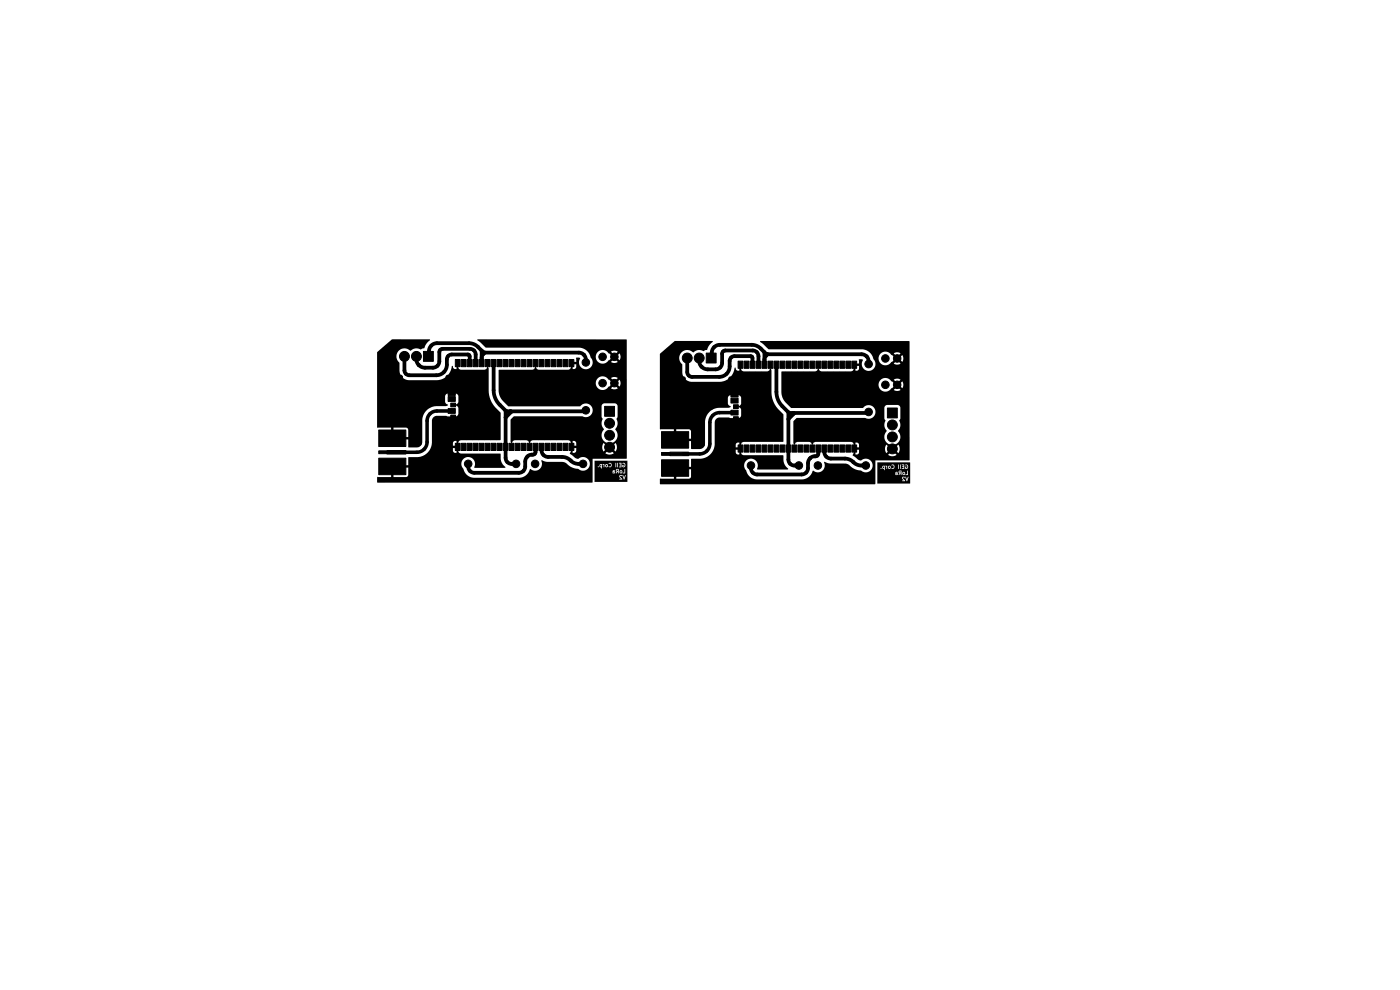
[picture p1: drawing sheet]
<svg xmlns="http://www.w3.org/2000/svg" width="297mm" height="210mm" viewBox="0 0 297 210" stroke-linecap="round" stroke-linejoin="round" font-family="sans-serif">
<g fill="#000">
<path d="M80 74.7l3.2-2.7h8v.2l-.7 .7-.4 .7a.59 .59 0 0 1-.7 .4l-.1 .1a2.09 2.09 0 0 0-2.3 .3 1.72 1.72 0 0 0-2.5 .1 1.72 1.72 0 0 0 .3 2.5v1.5a2.08 2.08 0 0 0 2.1 2.2h5.8a3.4 3.4 0 0 0 3.2-3.1l.2 .1a.56 .56 0 0 0 .7 .6v-1.4l.2-.1 .2 .1 .2 1.4 .4 .1h5l.4-.1 .2-.4h.1l.2 .3v4.6a5.3 5.3 0 0 0 1.5 3.8l1 1v5.8h-8.4l-1.3 .1-.4 .3v.7h.7v-1h.6l-.2 1.6h-1.1v.5l.2 .4 .5 .1v-1h.4l.2 1 .4 .1h8.3l.1 .1v.8a3.2 3.2 0 0 0 1 2l-.1 .1h-6.5a1.48 1.48 0 0 0-1.2-2.3 1.48 1.48 0 0 0-1.3 2.3h-14.6v2l2.8-.1 .3-.3v-1.6h11.5l.1 .2a2.51 2.51 0 0 0 2.5 2h9.5a2.79 2.79 0 0 0 2.3-1.9 1.5 1.5 0 0 0 1.9 0 1.5 1.5 0 0 0 .4-1.8l1.3 .3h3.2l.7 .2a4 4 0 0 0 2.7 1.3 1.46 1.46 0 0 0 2-.1 1.46 1.46 0 0 0 0-2.1 1.46 1.46 0 0 0-2.1 0l-.6-.2-1.1-.8 .2-.6v-1.8l-.1-.4-.4-.1h-7.6l-.4 .1-.3 .5-.2-.5-.4-.1h-2.5l-.4 .1-.2 .5h-.2l-.1-.4v-4.5l.8-.8h14.5a1.47 1.47 0 0 0 1.9-.6 1.47 1.47 0 0 0-.5-1.9 1.47 1.47 0 0 0-2 .4h-15.1l-1.2-1.1a3.3 3.3 0 0 1-.9-2.3v-4.4h7.2l.4-.1 .2-.5 .3 .5 .4 .1h6.3l.4-.1 .1-.3 .1-1.2h1v-.8l.1-.1 .8 .1-.3 .6 .1 .7h-1.4v1h.3l.4-.3v-.7l.7 .1a1.46 1.46 0 0 0 2.2 .7 1.46 1.46 0 0 0 .2-2.3 2.57 2.57 0 0 0-2.6-2.1h-19.6l-1.9-1.6 .2-.1 31.5 .1 .1 2.5h-1.9l-.8-.2-.7 .2 .7 .7 .8-.7h1.9v1.1h-1.3l-.3-.7-.7 .7h-.7l-.8-.7a1.49 1.49 0 0 0-2.3-.5 1.49 1.49 0 0 0 0 2.3 1.49 1.49 0 0 0 2.3-.4l.8-.7h.7l.7 .7 .3-.7h1.3v1.1h-1.9l-.8-.7-.7 .7 .7 .2 .8-.2h1.9v3.4h-1.9a1.29 1.29 0 0 0-1.5 0l.7 .7 .8-.7h1.9v1.1h-1.3l-.3-.7-.7 .7h-.7l-.8-.7a1.61 1.61 0 0 0-2.5-.2 1.48 1.48 0 0 0 .4 2.1 1.48 1.48 0 0 0 2.1-.5l.8-.7h.7l.7 .7 .3-.7h1.3v1.1h-1.9l-.8-.8-.7 .8 .7 .2 .8-.2h1.9v9.9h-2l-.1-.5-.4-.8a2 2 0 0 0 .3-2.2l.2-.4v-2.3l-.1-.3-.4-.2h-2.3l-.3 .1-.3 .4v2.3l.3 .5a1.88 1.88 0 0 0 .2 2.2 1.73 1.73 0 0 0 .7 2.9l.5 .5 .6-.6a1.71 1.71 0 0 0 1.1-1.6h2v2.6h-2.1l-.3-.9-.9 .9h-.7l-1-.9-.2 .5h-5.6v-.7l-.4-.3h-.3v1h6.3v.6h-6.3v1h.3l.4-.3v-.7h5.6l.2 .7 1-.9h.7l.9 .9 .3-.9h2.1v1.2h-2.8l-.9-.9-.9 .9a1.56 1.56 0 0 0 1.8 0h2.8v1.2h-7.3v5l-.1 .1-45.6-.1 .1-1.1h2.9v-2.5h3.6l.1-1.7h1.7a3.2 3.2 0 0 0 3.2-3.2v-4.5a1.06 1.06 0 0 1 1.1-1.1h1.9l.4 .1h1.7l.3-.1 .2-.4v-1.2l-.6-.7 .5-.3 .1-.3v-1.4l-.5-.4h-1.9l-.4 .5v1.2l.6 .8-.4 .2h-1.8a3.1 3.1 0 0 0-3.2 3.2v3.3h-3v-1.6l-.3-.3-2.8-.1v2h6.1v1.1a1.15 1.15 0 0 1-1.3 1.1h-1.6l-.1-1.7h-3.6v-2.5h-3zM140 75l3.2-2.7h8v.2l-.7 .7-.5 1-.8 .3a2.05 2.05 0 0 0-2.2 .2 1.72 1.72 0 0 0-2.5 .2 1.72 1.72 0 0 0 .2 2.4v1.6a2.07 2.07 0 0 0 2.2 2.1h5.7a3.4 3.4 0 0 0 3.3-3l.2 .1a.56 .56 0 0 0 .7 .5v-1.4l.2-.1 .2 .1 .1 1.4 .5 .2h5l.4-.2 .2-.4h.1l.2 .3v4.6a5.3 5.3 0 0 0 1.6 3.9l.9 1-.1 5.7h-8.3l-1.3 .2-.4 .2v.8h.7v-1h.5l-.1 1.5h-1.1v.6l.2 .4h.5v-1h.4l.1 1 .5 .2h8.3l.1 .1v.8a2.89 2.89 0 0 0 1 2l-.1 .1-6.5-.1a1.47 1.47 0 0 0-1.2-2.2 1.47 1.47 0 0 0-1.3 2.2h-14.6v2h2.8l.3-.4v-1.6h11.5l.2 .3a2.41 2.41 0 0 0 2.4 1.9h9.4a2.71 2.71 0 0 0 2.4-1.9 1.5 1.5 0 0 0 1.9 .1 1.5 1.5 0 0 0 .4-1.9l1.3 .3h3.1l.8 .2a4 4 0 0 0 2.7 1.3 1.46 1.46 0 0 0 2-.1 1.46 1.46 0 0 0 0-2 1.46 1.46 0 0 0-2.1 0l-.6-.2-1.1-.9 .2-.6v-1.7l-.1-.4-.5-.2h-7.5a.48 .48 0 0 0-.5 .6h-.3l-.1-.4-.4-.2h-2.5a.48 .48 0 0 0-.6 .6h-.2l-.1-.3v-4.6l.7-.7h14.6a1.45 1.45 0 0 0 1.9-.6 1.45 1.45 0 0 0-.4-1.9 1.45 1.45 0 0 0-2 .3l-15.2 .1-1.2-1.1a3.3 3.3 0 0 1-.9-2.5v-4.2h7.1l.4-.2 .3-.4 .3 .4 .4 .2h6.3l.4-.2 .1-.2 .1-1.3h1v-.8l.1-.1 .8 .1-.3 .7 .1 .6h-1.4v1l.6-.1 .1-.9h.7a1.46 1.46 0 0 0 2.1 .9 1.46 1.46 0 0 0 .3-2.3 2.56 2.56 0 0 0-2.5-2.1h-19.7l-1.9-1.6 .2-.2 31.5 .1 .1 2.6h-1.9a1.29 1.29 0 0 0-1.5 0l.7 .7 .8-.7h1.9v1h-1.4l-.2-.7-.7 .7h-.7l-.8-.7a1.61 1.61 0 0 0-2.5-.2 1.48 1.48 0 0 0 .4 2.2 1.48 1.48 0 0 0 2.1-.5l.8-.8h.7l.7 .8 .2-.8h1.4v1.1h-1.9l-.8-.7-.7 .7 .7 .3 .8-.3h1.9v3.4h-1.9a1.29 1.29 0 0 0-1.5 0l.7 .8 .8-.8h1.9v1.1h-1.4l-.2-.7-.7 .7h-.7l-.8-.7a1.64 1.64 0 0 0-2.5-.2 1.48 1.48 0 0 0 .4 2.2 1.48 1.48 0 0 0 2.1-.6l.8-.7h.7l.7 .8 .2-.8h1.4v1.1h-1.9l-.8-.7-.7 .7 .7 .2 .8-.2h1.9v10h-2l-.1-.5-.4-.8a2 2 0 0 0 .3-2.3l.2-.3v-2.4l-.1-.2-.4-.3h-2.3l-.3 .1-.3 .4v2.4a.58 .58 0 0 1 .1 .8 2.56 2.56 0 0 0 .4 1.9 1.72 1.72 0 0 0 .7 2.8l.5 .6 .6-.6a1.7 1.7 0 0 0 1.1-1.6h2v2.5h-2.1l-.3-.9-.9 .9h-.7l-1-.9-.2 .6h-5.6l-.1-.9-.6-.1v1h6.3v.5h-6.3v1l.6-.1 .1-.9h5.6l.2 .7 1-.9h.7l.9 .9 .3-.9h2.1v1.3h-2.8l-.9-.9-.9 .9a1.56 1.56 0 0 0 1.8 0h2.8l-.1 1.1-7.2 .1v4.9l-.1 .1h-45.6l.1-1.2h2.9v-2.4l3.6-.1 .1-1.7h1.8a3.2 3.2 0 0 0 3.1-3.2v-4.5l.1-.5 .4-.3 .4-.2 4.2 .1 .3-.1 .2-.5v-1.2l-.6-.7 .5-.3 .1-.3v-1.4l-.5-.4-1.9 .1-.4 .5v1.2l.3 .4 .3 .2v.1l-.4 .2h-2a3.1 3.1 0 0 0-3 3.1v3.5h-3v-1.6l-.3-.4h-2.8v2h6.1v1a1.14 1.14 0 0 1-1.2 1.2l-1.7-.1-.1-1.6h-3.6v-2.5l-3-.1zM127.4 98.6h.2l-.1 .4-.2-.1zM128.6 98.6h.2v.4l-.2-.1zM130.8 99.7l.3-.1v.3h-.3zM131.6 99.9l.3 .1-.1 .3-.2-.1zM187.4 99h.1v.3h-.1zM188.6 99h.2l-.1 .3-.2-.1zM126.1 97.7h7v1h-.4l-.2-.5h-.3l-.1 .2a.31 .31 0 0 1 .4 .2 .31 .31 0 0 1-.3 .3l.1-.2-.2-.1v.5h-.3v-.9h-.5l.4 .1v.3h-.3l.3 .1v.3l-.6 .1-.1-.9-.1 .9h-.2v-.9h-.1v.5h-.8l-.1-.4-.3-.1-.3 .1 .4 .1 .1 .3h-.6l-.4-.3-.4 .3-.1-.3-.3 .2-.4-.2-.2 .3v.3l-.3-.1-.1 .1 .8 .1v.3l.1-.8h.3l.1 .5 .1-.4h.2l.2 .4 .3-.1 .1-.3h.6a.28 .28 0 0 1-.1 .3 .28 .28 0 0 1-.4-.1l.1 .2h.3l.3-.4h.8v.4h1.7l.4-.4h.4v1.7h-.5v-.9l-.1 .5h-.5l-.3-.3-.4 .3v-.5h-.4l-.3 .2 .2 .3v.2l-.7-.2 .3-.1-.1-.2-.3 .1v.2v.4h.4l.1-.2h.3l-.2 .2h.2l.2-.4 .2 .4 .1-.4h.1l.3 .4 .3-.1v-.3h.5v.3h-.4v.1h1v.4h-.5l-.2 .6-.3-.6 .2 .9h-.3l-.4-.6v-.1h.3v-.2h-.4l-.1 .4 .3 .4h-.3l1 .1 .3-.9h.4v1.4h-7zM130.1 100.1l.2 .2h-.2zM186.1 98.1h7v1h-.4l-.2-.5-.3-.1-.1 .2a.31 .31 0 0 1 .4 .2 .31 .31 0 0 1-.3 .4l.1-.3h-.2v.4h-.3v-.9l-.5 .1 .4 .1v.2l-.3 .1 .3 .1v.2l-.6 .1-.1-.9-.1 .9h-.2v-.9l-.1 .1v.5h-.8l-.1-.4-.3-.2-.3 .2h.4l.1 .3h-.6l-.4-.2-.4 .2-.1-.2-.3 .1-.4-.1-.2 .2v.4l-.3-.2-.1 .2 .7 .1 .1 .3 .1-.9 .3 .1 .1 .5 .1-.5h.2l.2 .5 .3-.1 .1-.4 .6 .1a.28 .28 0 0 1-.2 .2 .28 .28 0 0 1-.3 0l.1 .1 .2 .1 .4-.4h.8v.4h1.7l.4-.4h.4v1.6h-.5v-.9l-.1 .5h-.5l-.3-.2-.4 .2-.1-.4-.3-.1-.3 .2 .2 .4-.1 .1-.6-.2h.3l-.1-.2h-.3l-.1 .3 .1 .4 .4-.1 .1-.2h.2l-.1 .2 .1 .1 .3-.4 .2 .4 .1-.5h.1l.3 .5 .3-.1v-.4h.5v.3h-.4v.2l1-.1v.5l-.5-.1-.2 .6-.3-.6 .2 .9h-.3l-.5-.5 .1-.2 .3 .1v-.2h-.4l-.1 .4 .3 .3-.3 .1 1 .1 .3-.9h.4v1.4h-7zM190.1 100.5l.2 .1h-.2z"/>
<path d="M190.8 100h.3v.2h-.3zM191.6 100.3h.2v.3h-.2z"/>
</g>
<g fill="#000" stroke="#000" stroke-width=".21">
<path d="M89.8 74.6h2.1v2.1h-2.1zM96.6 76.3h1v1.5h-1zM97.9 76.3h1v1.5h-1zM99.1 76.3h1.1v1.5h-1.1zM100.4 76.3h1v1.5h-1zM101.7 76.3h1v1.5h-1zM102.9 76.3h1.1v1.5h-1.1zM104.2 76.3h1v1.5h-1zM105.5 76.3h1v1.5h-1zM106.8 76.3h1v1.5h-1zM108 76.3h1v1.5h-1zM109.3 76.3h1v1.5h-1z"/>
<path d="M110.6 76.3h1v1.5h-1zM111.8 76.3h1.1v1.5h-1.1zM113.1 76.3h1v1.5h-1zM114.4 76.3h1v1.5h-1zM115.6 76.3h1.1v1.5h-1.1zM116.9 76.3h1v1.5h-1zM118.2 76.3h1v1.5h-1zM119.5 76.3h1v1.5h-1zM120.7 76.3h1v1.5h-1zM149.8 74.9h2.1v2.1h-2.1zM156.6 76.6h1v1.5h-1zM157.9 76.6h1v1.5h-1z"/>
<path d="M159.1 76.6h1v1.5h-1zM160.4 76.6h1v1.5h-1zM161.7 76.6h1v1.5h-1zM162.9 76.6h1.1v1.5h-1.1zM164.2 76.6h1v1.5h-1zM165.5 76.6h1v1.5h-1zM166.7 76.6h1.1v1.5h-1.1zM168 76.6h1v1.5h-1zM169.3 76.6h1v1.5h-1zM170.6 76.6h1v1.5h-1zM171.8 76.6h1v1.5h-1zM173.1 76.6h1v1.5h-1z"/>
<path d="M174.4 76.6h1v1.5h-1zM175.6 76.6h1.1v1.5h-1.1zM176.9 76.6h1v1.5h-1zM178.2 76.6h1v1.5h-1zM179.4 76.6h1.1v1.5h-1.1zM180.7 76.6h1v1.5h-1zM80.4 95.6h1.7v.6h-1.7zM80.3 91.2h5.8v3.5h-5.8zM82.1 95.6h4v.7h-4zM80.4 97.2h5.7v3.5h-5.7zM95.1 89.2h1.5v1h-1.5zM95.1 86.7h1.5v1h-1.5z"/>
<path d="M95.1 84.1h1.5v1h-1.5zM95.1 82.9h1.5v1h-1.5zM95.1 81.6h1.5v1h-1.5zM95.6 85.5h1v.8h-1zM95.6 88.1h1v.7h-1zM96.6 94h1v1.6h-1zM97.9 94h1v1.6h-1zM99.1 94h1.1v1.6h-1.1zM100.4 94h1v1.6h-1zM101.7 94h1v1.6h-1zM102.9 94h1.1v1.6h-1.1zM104.2 94h1v1.6h-1z"/>
<path d="M105.5 94h1v1.6h-1zM106.8 94h1v1.6h-1zM108 94h1v1.6h-1zM109.3 94h1v1.6h-1zM110.6 94h1v1.6h-1zM111.8 94h1.1v1.6h-1.1zM113.1 94h1v1.6h-1zM114.4 94h1v1.6h-1zM115.6 94h1.1v1.6h-1.1zM116.9 94h1v1.6h-1zM118.2 94h1v1.6h-1zM119.5 94h1v1.6h-1z"/>
<path d="M120.7 94h1v1.6h-1zM128.3 86.2h2.1v2.1h-2.1zM140.3 96h1.8v.6h-1.8zM140.3 91.6h5.8v3.5h-5.8zM142.1 95.9h4v.8h-4zM140.3 97.5h5.8v3.5h-5.8zM155.1 89.6h1.5v1h-1.5zM155.1 87h1.5v1h-1.5zM155.1 84.5h1.5v1h-1.5zM155.1 83.2h1.5v1h-1.5zM155.1 81.9h1.5v1.1h-1.5zM155.6 85.9h1v.8h-1z"/>
<path d="M155.6 88.4h1v.8h-1zM156.6 94.4h1v1.5h-1zM157.9 94.4h1v1.5h-1zM159.1 94.4h1v1.5h-1zM160.4 94.4h1v1.5h-1zM161.7 94.4h1v1.5h-1zM162.9 94.4h1.1v1.5h-1.1zM164.2 94.4h1v1.5h-1zM165.5 94.4h1v1.5h-1zM166.7 94.4h1.1v1.5h-1.1zM168 94.4h1v1.5h-1zM169.3 94.4h1v1.5h-1z"/>
<path d="M170.6 94.4h1v1.5h-1zM171.8 94.4h1v1.5h-1zM173.1 94.4h1v1.5h-1zM174.4 94.4h1v1.5h-1zM175.6 94.4h1.1v1.5h-1.1zM176.9 94.4h1v1.5h-1zM178.2 94.4h1v1.5h-1zM179.4 94.4h1.1v1.5h-1.1zM180.7 94.4h1v1.5h-1zM188.3 86.6h2.1v2.1h-2.1z"/>
<circle cx="81" cy="76" r=".4"/>
<circle cx="81" cy="78" r=".4"/>
<circle cx="83" cy="76" r=".4"/>
<circle cx="83" cy="74" r=".4"/>
<circle cx="83" cy="78" r=".4"/>
<circle cx="85.8" cy="75.6" r="1.05"/>
<circle cx="88.3" cy="75.6" r="1.05"/>
<circle cx="124.3" cy="76.9" r=".8"/>
<circle cx="127.8" cy="75.7" r=".8"/>
<circle cx="130.3" cy="75.7" r=".8"/>
<circle cx="141" cy="76.3" r=".4"/>
<circle cx="141" cy="78.3" r=".4"/>
<circle cx="143" cy="76.3" r=".4"/>
<circle cx="143" cy="74.3" r=".4"/>
<circle cx="143" cy="78.3" r=".4"/>
<circle cx="145.8" cy="75.9" r="1.05"/>
<circle cx="148.3" cy="75.9" r="1.05"/>
<circle cx="184.3" cy="77.2" r=".8"/>
<circle cx="187.8" cy="76" r=".8"/>
<circle cx="190.3" cy="76" r=".8"/>
<circle cx="81" cy="82" r=".4"/>
<circle cx="81" cy="86" r=".4"/>
<circle cx="81" cy="80" r=".4"/>
<circle cx="81" cy="84" r=".4"/>
<circle cx="81" cy="88" r=".4"/>
<circle cx="81" cy="90" r=".4"/>
<circle cx="83" cy="82" r=".4"/>
<circle cx="83" cy="86" r=".4"/>
<circle cx="83" cy="80" r=".4"/>
<circle cx="83" cy="88" r=".4"/>
<circle cx="83" cy="84" r=".4"/>
<circle cx="83" cy="90" r=".4"/>
<circle cx="85" cy="82" r=".4"/>
<circle cx="85" cy="80" r=".4"/>
<circle cx="85" cy="86" r=".4"/>
<circle cx="85" cy="88" r=".4"/>
<circle cx="85" cy="84" r=".4"/>
<circle cx="85" cy="90" r=".4"/>
<circle cx="87" cy="88" r=".4"/>
<circle cx="87" cy="82" r=".4"/>
<circle cx="87" cy="86" r=".4"/>
<circle cx="87" cy="84" r=".4"/>
<circle cx="87" cy="90" r=".4"/>
<circle cx="89" cy="82" r=".4"/>
<circle cx="89" cy="86" r=".4"/>
<circle cx="89" cy="88" r=".4"/>
<circle cx="89" cy="84" r=".4"/>
<circle cx="89" cy="92" r=".4"/>
<circle cx="89" cy="98" r=".4"/>
<circle cx="89" cy="90" r=".4"/>
<circle cx="89" cy="94" r=".4"/>
<circle cx="91" cy="86" r=".4"/>
<circle cx="91" cy="84" r=".4"/>
<circle cx="91" cy="98" r=".4"/>
<circle cx="91" cy="81.9" r=".4"/>
<circle cx="93" cy="82" r=".4"/>
<circle cx="93" cy="84" r=".4"/>
<circle cx="93" cy="92" r=".4"/>
<circle cx="93" cy="98" r=".4"/>
<circle cx="93" cy="96" r=".4"/>
<circle cx="93" cy="94" r=".4"/>
<circle cx="93" cy="90" r=".4"/>
<circle cx="95" cy="80" r=".4"/>
<circle cx="95" cy="92" r=".4"/>
<circle cx="95" cy="96" r=".4"/>
<circle cx="95" cy="94" r=".4"/>
<circle cx="95" cy="98" r=".4"/>
<circle cx="97" cy="98" r=".4"/>
<circle cx="99.3" cy="98.4" r=".8"/>
<circle cx="109.5" cy="98.4" r=".8"/>
<circle cx="113.5" cy="98.4" r=".8"/>
<circle cx="123.7" cy="98.4" r=".8"/>
<circle cx="124.3" cy="87" r=".8"/>
<circle cx="127.8" cy="81.3" r=".8"/>
<circle cx="129.3" cy="89.8" r="1.05"/>
<circle cx="129.3" cy="94.9" r="1.05"/>
<circle cx="129.3" cy="92.3" r="1.05"/>
<circle cx="130.3" cy="81.3" r=".8"/>
<circle cx="141" cy="90.3" r=".4"/>
<circle cx="141" cy="86.3" r=".4"/>
<circle cx="141" cy="88.3" r=".4"/>
<circle cx="141" cy="82.3" r=".4"/>
<circle cx="141" cy="84.3" r=".4"/>
<circle cx="141" cy="80.3" r=".4"/>
<circle cx="143" cy="90.3" r=".4"/>
<circle cx="143" cy="86.3" r=".4"/>
<circle cx="143" cy="84.3" r=".4"/>
<circle cx="143" cy="80.3" r=".4"/>
<circle cx="143" cy="82.3" r=".4"/>
<circle cx="143" cy="88.3" r=".4"/>
<circle cx="145" cy="90.3" r=".4"/>
<circle cx="145" cy="86.3" r=".4"/>
<circle cx="145" cy="82.3" r=".4"/>
<circle cx="145" cy="80.3" r=".4"/>
<circle cx="145" cy="84.3" r=".4"/>
<circle cx="145" cy="88.3" r=".4"/>
<circle cx="147" cy="88.3" r=".4"/>
<circle cx="147" cy="90.3" r=".4"/>
<circle cx="147" cy="86.3" r=".4"/>
<circle cx="147" cy="82.3" r=".4"/>
<circle cx="147" cy="84.3" r=".4"/>
<circle cx="149" cy="98.3" r=".4"/>
<circle cx="149" cy="92.3" r=".4"/>
<circle cx="149" cy="94.3" r=".4"/>
<circle cx="149" cy="90.3" r=".4"/>
<circle cx="149" cy="86.3" r=".4"/>
<circle cx="149" cy="88.3" r=".4"/>
<circle cx="149" cy="84.3" r=".4"/>
<circle cx="149" cy="82.3" r=".4"/>
<circle cx="151" cy="98.3" r=".4"/>
<circle cx="151" cy="86.3" r=".4"/>
<circle cx="151" cy="84.3" r=".4"/>
<circle cx="151" cy="82.3" r=".4"/>
<circle cx="153" cy="96.3" r=".4"/>
<circle cx="153" cy="92.3" r=".4"/>
<circle cx="153" cy="98.3" r=".4"/>
<circle cx="153" cy="94.3" r=".4"/>
<circle cx="153" cy="90.3" r=".4"/>
<circle cx="153" cy="82.3" r=".4"/>
<circle cx="153" cy="84.3" r=".4"/>
<circle cx="155" cy="96.3" r=".4"/>
<circle cx="155" cy="98.3" r=".4"/>
<circle cx="155" cy="92.3" r=".4"/>
<circle cx="155" cy="94.3" r=".4"/>
<circle cx="155" cy="80.3" r=".4"/>
<circle cx="157" cy="98.3" r=".4"/>
<circle cx="159.3" cy="98.7" r=".8"/>
<circle cx="169.5" cy="98.7" r=".8"/>
<circle cx="173.5" cy="98.7" r=".8"/>
<circle cx="183.7" cy="98.7" r=".8"/>
<circle cx="184.3" cy="87.4" r=".8"/>
<circle cx="187.8" cy="81.6" r=".8"/>
<circle cx="189.3" cy="95.2" r="1.05"/>
<circle cx="189.3" cy="92.7" r="1.05"/>
<circle cx="189.3" cy="90.1" r="1.05"/>
<circle cx="190.3" cy="81.6" r=".8"/>
<circle cx="89" cy="100" r=".4"/>
<circle cx="91" cy="100" r=".4"/>
<circle cx="93" cy="100" r=".4"/>
<circle cx="95" cy="100" r=".4"/>
<circle cx="97" cy="100" r=".4"/>
<circle cx="149" cy="100.3" r=".4"/>
<circle cx="151" cy="100.3" r=".4"/>
<circle cx="153" cy="100.3" r=".4"/>
<circle cx="155" cy="100.3" r=".4"/>
<circle cx="157" cy="100.3" r=".4"/>
</g>
<g fill="none" stroke="#000" stroke-width=".8">
<path d="M85.8 75.6v3a1.02 1.02 0 0 0 1 1h5.8a2.22 2.22 0 0 0 2.2-2.2v-1.2a1.02 1.02 0 0 1 1-1h3.6l.2 .4v1.4M88.2 75.7h.1M88.2 75.7h.1a2.34 2.34 0 0 0 .5 1.7l1 .6h2a1.37 1.37 0 0 0 1.4-1.4v-1.9a.68 .68 0 0 1 .7-.7h5.8a1.21 1.21 0 0 1 1.2 1.2v1.8M102.2 74.4v2.6M102.8 74.8l-.4 .5-.2 .6M104.7 77.9v4.9a4.3 4.3 0 0 0 1.3 3l1.5 1.5h16.4l.4-.3M123.8 75.2l-.4-.2-.6-.2h-20.1l-1.6-1.4-1.2-.6h-7.2a1.71 1.71 0 0 0-1.7 1.7l-.1 1.1M123.8 75.2l.1 .1M123.9 75.3l.3 .5 .1 1.1M145.8 75.9v3a1.02 1.02 0 0 0 1 1h5.8a2.22 2.22 0 0 0 2.2-2.2v-1.1a1.02 1.02 0 0 1 1-1.1l3.6 .1 .2 .4v1.4M148.2 76.1h.1M148.2 76.1l.1-.1a2.34 2.34 0 0 0 .5 1.8l1 .5h2a1.37 1.37 0 0 0 1.4-1.3v-2a.68 .68 0 0 1 .7-.7h5.8a1.21 1.21 0 0 1 1.2 1.3v1.8"/>
<path d="M150.9 75.9l.1-1a1.71 1.71 0 0 1 1.7-1.8l7.2 .1 1.2 .5 1.6 1.4h20.1a1.62 1.62 0 0 1 1.5 2.1M162.2 74.7v2.7M162.8 75.1l-.4 .5-.2 .7M164.7 78.3v4.8a4.3 4.3 0 0 0 1.3 3.1l1.5 1.4h16.4l.4-.2M107.3 87.1v10a1.26 1.26 0 0 0 1.2 1.3h1M108.4 87.3v.1l-1.1 1.2M113.6 94.8v1.1a.76 .76 0 0 1-1 .6 1.52 1.52 0 0 0-1.2 1.4v1.1a1.35 1.35 0 0 1-1.3 1.3h-9.5a1.44 1.44 0 0 1-1.3-1.9M113.6 94.8h.1M114.9 94.8v.7a1.4 1.4 0 0 0 1.4 1.4h3a3.4 3.4 0 0 1 2.3 1.2l.9 .3h1.2M114.9 94.8h.1M167.3 87.5v10a1.26 1.26 0 0 0 1.2 1.2h1M168.4 87.6v.1l-1.1 1.2"/>
<path d="M173.6 95.2v1a.76 .76 0 0 1-1.1 .6 1.52 1.52 0 0 0-1.1 1.5v1a1.35 1.35 0 0 1-1.3 1.3h-9.5a1.44 1.44 0 0 1-1.3-1.9M173.6 95.1v.1M173.6 95.1h.1M174.9 95.2v.7a1.4 1.4 0 0 0 1.4 1.4h2.9a3.4 3.4 0 0 1 2.4 1.1l.8 .3h1.3M174.9 95.1h.1M174.9 95.1v.1"/>
</g>
<path d="M95.8 87.2h-3.1a2.08 2.08 0 0 0-2.1 2.1v4.5a2.17 2.17 0 0 1-2.2 2.1h-3.5M155.8 87.5h-3.1a2.08 2.08 0 0 0-2.1 2.1v4.5a2.17 2.17 0 0 1-2.2 2.2h-3.5" fill="none" stroke="#000" stroke-width=".75"/>
</svg>
